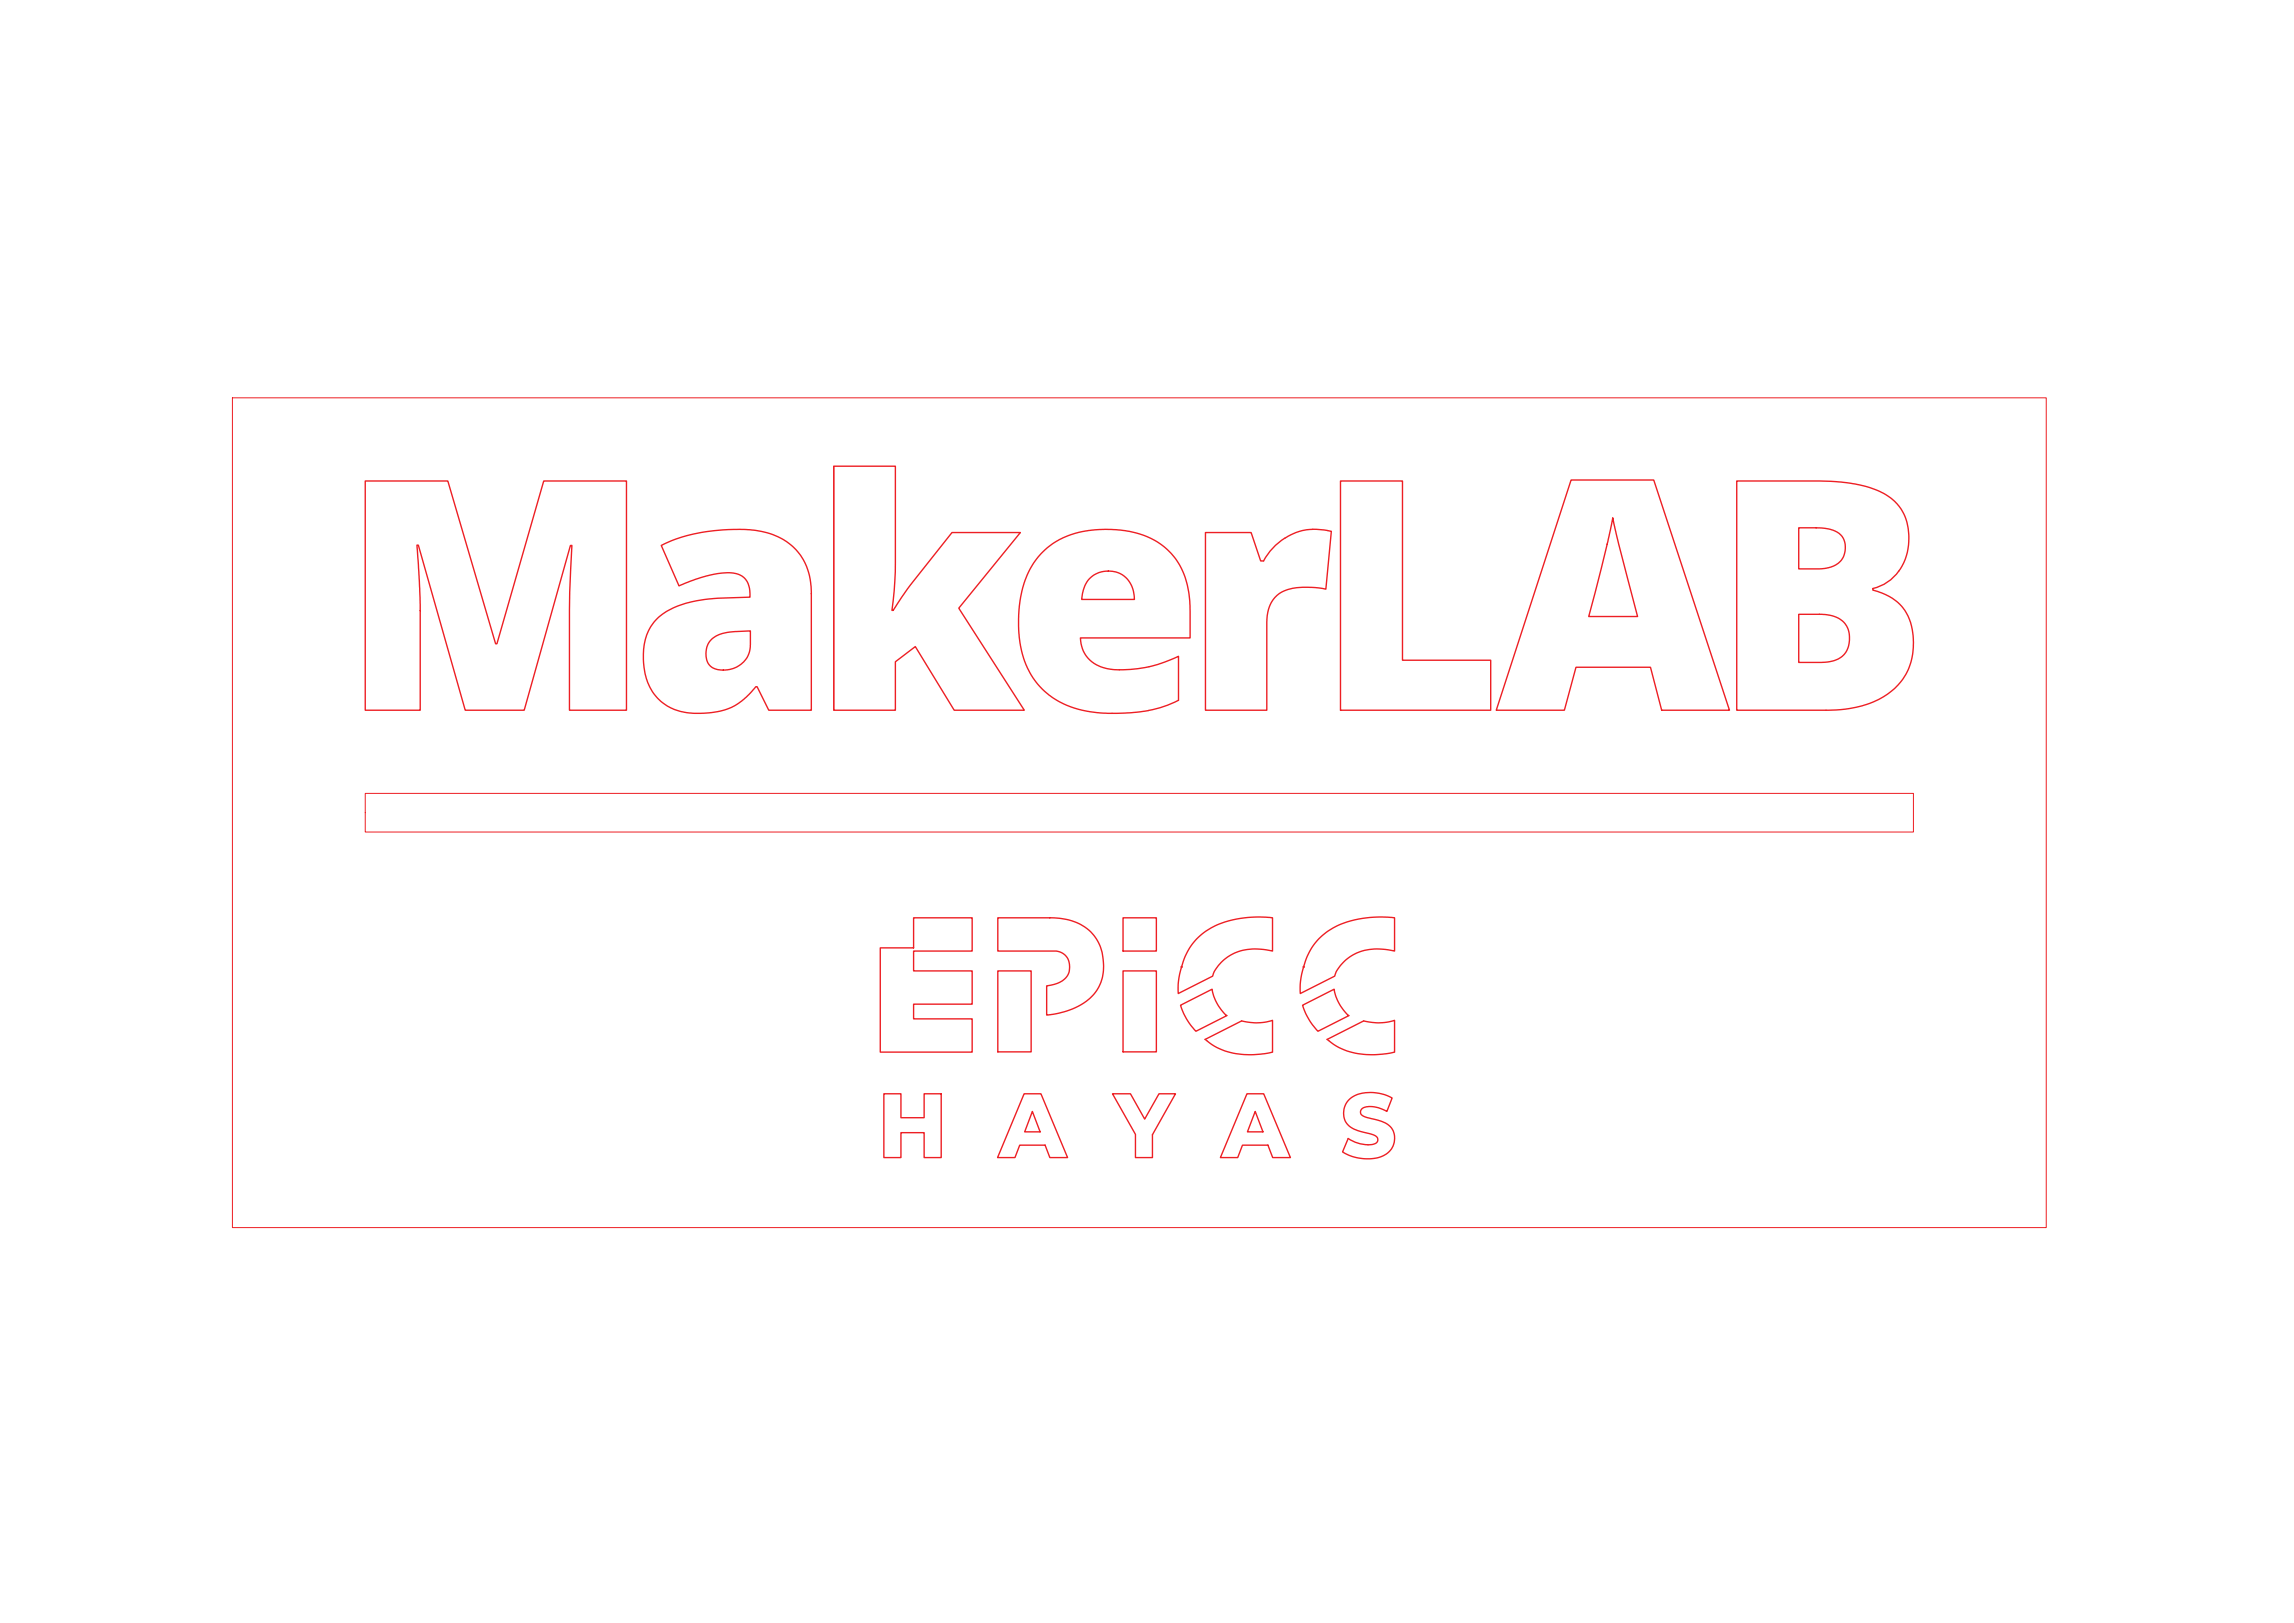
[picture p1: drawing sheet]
<svg xmlns="http://www.w3.org/2000/svg" width="1189mm" height="841mm" viewBox="0 0 1189 841" stroke-linecap="round" stroke-linejoin="round" font-family="sans-serif">
<!-- layer: 0 -->
<path d="M120 206h940v430h-940zM432 242v126M189 411h803v20h-803z" fill="none" stroke="#ed1f24" stroke-width=".52"/>
<!-- layer: PDF5_Capa 1 -->
<g fill="none" stroke="#ed1f24" stroke-width=".72">
<path d="M189 249h43l25 85h1l24-85h43v119h-30a949 949 0 0 1 1-85l-24 85h-31l-24-86h-1l2 31v55h-29zM432 242h32v54l-2 20h1l8-12 22-28h36l-32 39 34 53h-36l-21-33-10 8v25h-32zM695 249h32v93h46v26h-78zM814 249h43l39 119h-35l-6-22h-38l-6 22h-36zM900 249l51 1a48 48 0 0 1 32 11 28 28 0 0 1-8 42l-4 2v1l8 3 7 5 4 7 2 9a32 32 0 0 1-26 35 66 66 0 0 1-20 3h-46zM680 274l10 1-3 30-12-1-7 1-6 3-3 4-2 4v5v47h-32v-92h23l5 15h2a30 30 0 0 1 25-17M836 268l13 51h-26l10-38zM932 274h14l4 1 3 1 2 3 1 3v4l-2 4-3 3-3 1-5 1h-11zM343 283a89 89 0 0 1 56-6 30 30 0 0 1 21 31v60h-22l-6-12-8 7-7 4-9 2h-13a26 26 0 0 1-22-27 26 26 0 0 1 21-29l14-3 21-1-1-5-1-3-2-2-3-2h-4h-6l-6 1-14 6zM564 300l3-2 5-2h4l4 1 4 3 2 3 1 4 1 4h-27l1-6zM932 318l15 1 5 1 3 2 3 3v5v5l-2 4-3 2-5 2h-16zM368 332l3-3 4-1 14-1v10l-2 4-3 3-2 2-6 1a8 8 0 0 1-9-3 8 8 0 0 1-1-9z"/>
<path d="M580 347a66 66 0 0 0 31-7v23M580 347l-8-1-6-3-3-2-2-4-1-6h57v-15a39 39 0 0 0-18-36 54 54 0 0 0-56 4l-5 4-4 7-3 7-2 8-1 9v11l2 9 2 7 4 6 5 5 5 5 6 3 6 2 7 2 9 1 10-1a64 64 0 0 0 27-6M517 476h27a25 25 0 0 1 27 18 24 24 0 0 1-18 30l-11 2v-15a11 11 0 0 0 12-8 8 8 0 0 0-7-10h-30zM582 476h17v17h-17zM456 491h17v-15h31v17h-31v10h31v17h-31v8h31v17h-48zM620 486a48 48 0 0 1 38-11l1 1v17a26 26 0 0 0-29 9l-2 4-17 9a40 40 0 0 1 9-29zM684 486a48 48 0 0 1 37-11l2 1v17a26 26 0 0 0-29 9l-2 4-18 9a40 40 0 0 1 10-29zM517 503h17v42h-17zM582 503h17v42h-17zM612 521l16-8a23 23 0 0 0 8 13l-16 8a34 34 0 0 1-8-13zM625 539l18-10a28 28 0 0 0 16 0v16a39 39 0 0 1-34-6zM688 539l19-10a28 28 0 0 0 16 0v16h-1a40 40 0 0 1-34-6z"/>
<path d="M699 526a24 24 0 0 1-8-13l-16 8a34 34 0 0 0 8 13l16-8h-1M458 567h9v12h12v-12h9v33h-9v-13h-12v13h-9zM531 567h8l14 33h-9l-2-7h-14l-2 7h-9zM535 576l4 11h-8zM577 567h9l7 13 8-13h8l-12 21v12h-9v-12zM646 567h9l14 33h-9l-3-7h-13l-3 7h-9zM651 576l4 11h-9zM699 570a20 20 0 0 1 22-1l-2 7a12 12 0 0 0-13-1l-1 1a4 4 0 0 0 4 3l3 1a11 11 0 0 1 11 9 12 12 0 0 1-14 11 23 23 0 0 1-13-3l3-7a14 14 0 0 0 15 2v-1a4 4 0 0 0-4-4l-5-1a10 10 0 0 1-8-6 10 10 0 0 1 2-10z"/>
</g>
<g fill="#ed1f24" stroke="#ed1f24" stroke-width=".52">
<circle cx="612" cy="501" r=".3"/>
<circle cx="676" cy="501" r=".3"/>
</g>
</svg>
